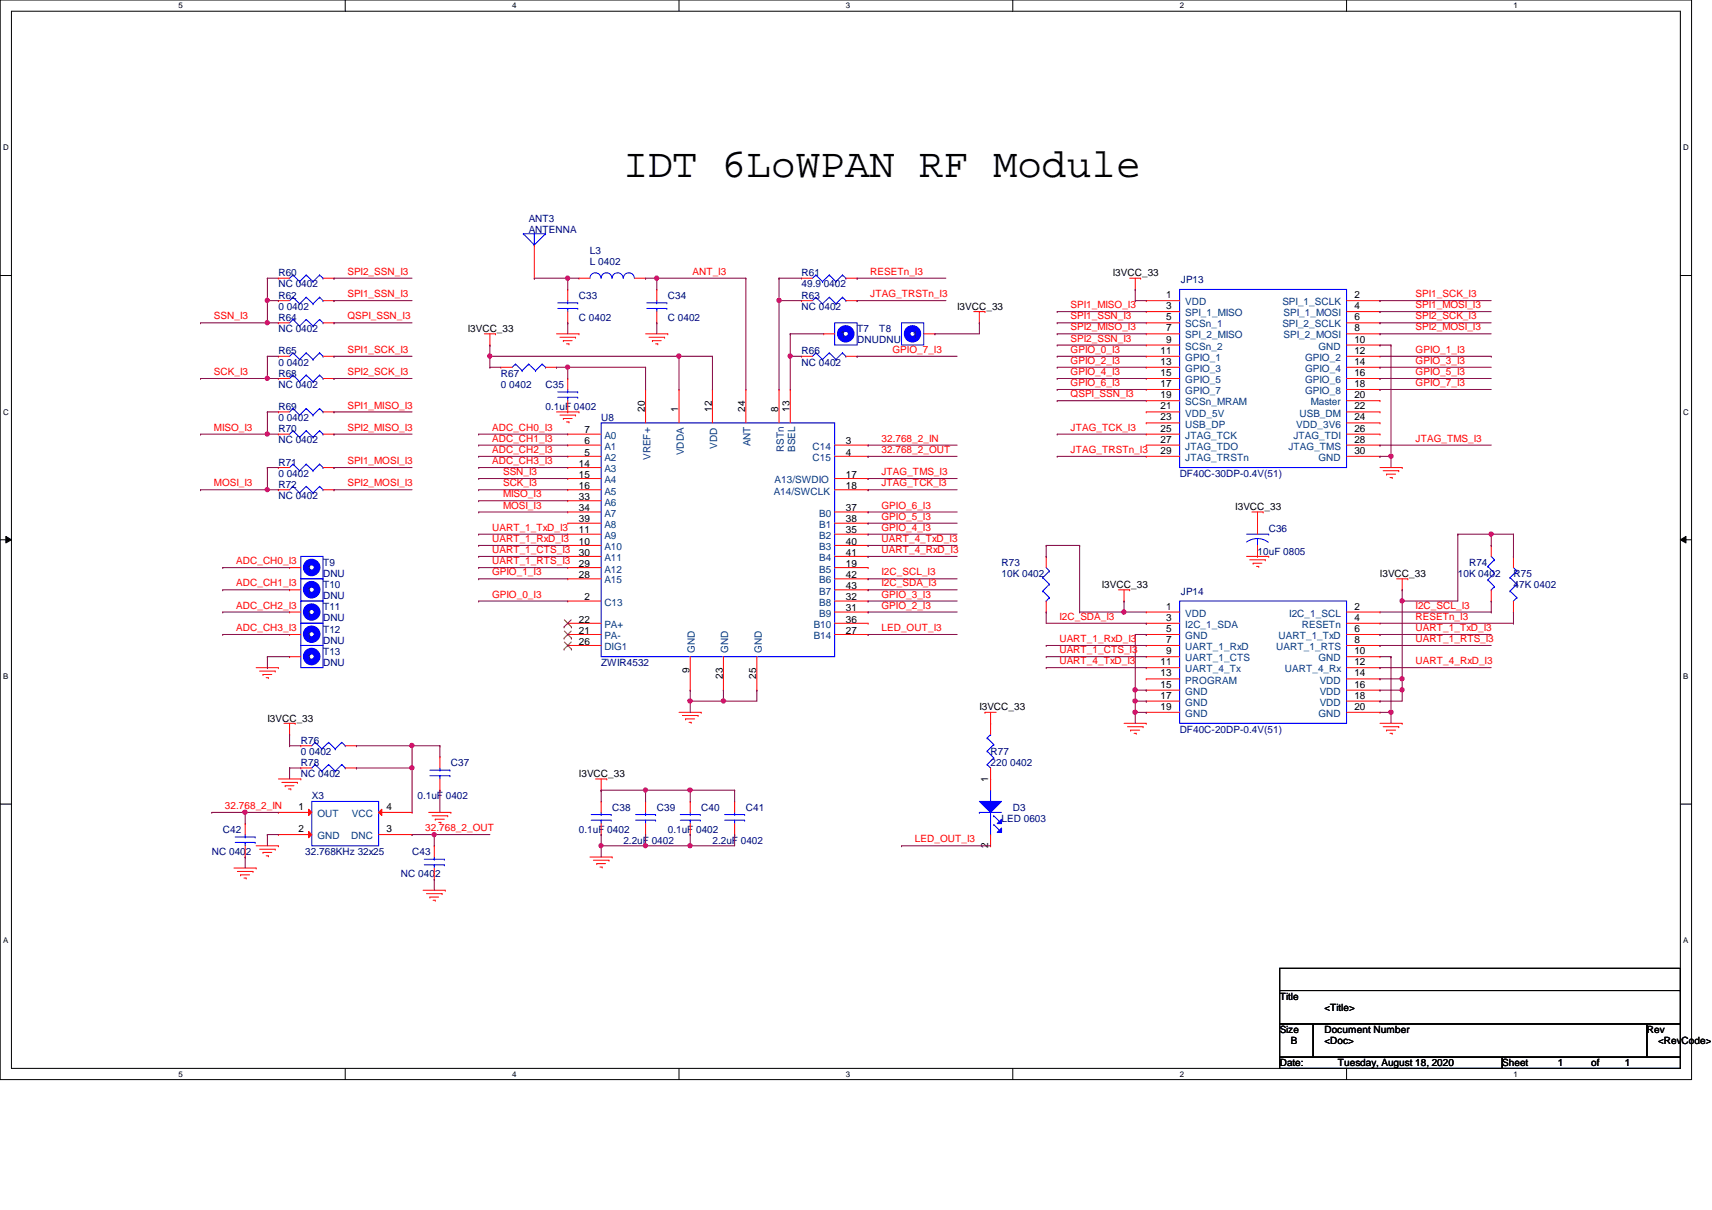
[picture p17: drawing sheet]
<svg xmlns="http://www.w3.org/2000/svg" width="297mm" height="210mm" viewBox="0 0 297 210" stroke-linecap="round" stroke-linejoin="round" font-family="sans-serif">
<defs><g id="words">
<text font-size="7.1" x="108.2" y="30.8">IDT 6LoWPAN RF Module</text>
<g font-size="1.7" fill="#000080">
<text x="91.7" y="38.5">ANT3</text>
<text x="91.7" y="40.4">ANTENNA</text>
<text x="48.3" y="48">R60</text>
<text x="102.4" y="44.1">L3</text>
<text x="102.4" y="46">L 0402</text>
<text x="139.1" y="48">R61</text>
<text x="48.3" y="51.8">R62</text>
<text x="48.3" y="53.8">0 0402</text>
<text x="48.3" y="49.9">NC 0402</text>
<text x="100.5" y="51.8">C33</text>
<text x="115.9" y="51.8">C34</text>
<text x="139.1" y="51.8">R63</text>
<text x="139.1" y="53.8">NC 0402</text>
<text x="139.1" y="49.9">49.9 0402</text>
<text x="204.9" y="49.1">JP13</text>
<text x="48.3" y="55.7">R64</text>
<text x="48.3" y="57.6">NC 0402</text>
<text x="100.5" y="55.7">C 0402</text>
<text x="115.9" y="55.7">C 0402</text>
<text x="148.7" y="57.6">T7</text>
<text x="148.7" y="59.5">DNUDNU</text>
<text x="152.6" y="57.6">T8</text>
<text x="48.3" y="65.3">R68</text>
<text x="48.3" y="61.5">R65</text>
<text x="48.3" y="63.4">0 0402</text>
<text x="86.9" y="65.3">R67</text>
<text x="139.1" y="61.5">R66</text>
<text x="139.1" y="63.4">NC 0402</text>
<text x="48.3" y="67.3">NC 0402</text>
<text x="48.3" y="71.1">R69</text>
<text x="86.9" y="67.3">0 0402</text>
<text x="94.7" y="67.3">C35</text>
<text x="94.7" y="71.1">0.1uF 0402</text>
<text x="48.3" y="73.1">0 0402</text>
<text x="48.3" y="75">R70</text>
<text x="48.3" y="76.9">NC 0402</text>
<text x="104.3" y="73.1">U8</text>
<text x="48.3" y="80.8">R71</text>
<text x="48.3" y="82.7">0 0402</text>
<text x="204.7" y="82.7">DF40C-30DP-0.4V(51)</text>
<text x="48.3" y="84.6">R72</text>
<text x="48.3" y="86.6">NC 0402</text>
<text x="220.1" y="92.4">C36</text>
<text x="56" y="98.1">T9</text>
<text x="56" y="100.1">DNU</text>
<text x="173.8" y="98.1">R73</text>
<text x="173.8" y="100.1">10K 0402</text>
<text x="218.2" y="96.2">10uF 0805</text>
<text x="252.9" y="100.1">10K 0402</text>
<text x="254.9" y="98.1">R74</text>
<text x="262.6" y="100.1">R75</text>
<text x="56" y="105.9">T11</text>
<text x="56" y="107.8">DNU</text>
<text x="56" y="102">T10</text>
<text x="56" y="103.9">DNU</text>
<text x="204.9" y="103.2">JP14</text>
<text x="262.6" y="102">47K 0402</text>
<text x="56" y="109.7">T12</text>
<text x="56" y="111.7">DNU</text>
<text x="56" y="113.6">T13</text>
<text x="56" y="115.5">DNU</text>
<text x="104.3" y="115.5">ZWIR4532</text>
<text x="52.2" y="129">R76</text>
<text x="52.2" y="131">0 0402</text>
<text x="171.9" y="131">R77</text>
<text x="204.7" y="127.1">DF40C-20DP-0.4V(51)</text>
<text x="52.2" y="132.9">R78</text>
<text x="52.2" y="134.8">NC 0402</text>
<text x="78.2" y="132.9">C37</text>
<text x="171.9" y="132.9">220 0402</text>
<text x="54.1" y="138.7">X3</text>
<text x="72.4" y="138.7">0.1uF 0402</text>
<text x="106.2" y="140.6">C38</text>
<text x="114" y="140.6">C39</text>
<text x="121.7" y="140.6">C40</text>
<text x="129.4" y="140.6">C41</text>
<text x="173.8" y="142.5">LED 0603</text>
<text x="175.7" y="140.6">D3</text>
<text x="36.7" y="148.3">NC 0402</text>
<text x="38.6" y="144.5">C42</text>
<text x="53" y="148.3">32.768KHz 32x25</text>
<text x="71.5" y="148.3">C43</text>
<text x="100.5" y="144.5">0.1uF 0402</text>
<text x="108.2" y="146.4">2.2uF 0402</text>
<text x="115.9" y="144.5">0.1uF 0402</text>
<text x="123.6" y="146.4">2.2uF 0402</text>
<text x="69.6" y="152.2">NC 0402</text>
</g>
<g font-size="1.7" fill="#f00">
<text x="60.3" y="47.7">SPI2_SSN_I3</text>
<text x="120.1" y="47.7">ANT_I3</text>
<text x="151" y="47.7">RESETn_I3</text>
<text x="60.3" y="51.6">SPI1_SSN_I3</text>
<text x="151" y="51.6">JTAG_TRSTn_I3</text>
<text x="185.8" y="53.5">SPI1_MISO_I3</text>
<text x="245.6" y="51.6">SPI1_SCK_I3</text>
<text x="245.6" y="53.5">SPI1_MOSI_I3</text>
<text x="37.1" y="55.4">SSN_I3</text>
<text x="60.3" y="55.4">QSPI_SSN_I3</text>
<text x="185.8" y="55.4">SPI1_SSN_I3</text>
<text x="185.8" y="57.3">SPI2_MISO_I3</text>
<text x="185.8" y="59.3">SPI2_SSN_I3</text>
<text x="245.6" y="55.4">SPI2_SCK_I3</text>
<text x="245.6" y="57.3">SPI2_MOSI_I3</text>
<text x="37.1" y="65.1">SCK_I3</text>
<text x="60.3" y="61.2">SPI1_SCK_I3</text>
<text x="60.3" y="65.1">SPI2_SCK_I3</text>
<text x="154.9" y="61.2">GPIO_7_I3</text>
<text x="185.8" y="61.2">GPIO_0_I3</text>
<text x="185.8" y="63.1">GPIO_2_I3</text>
<text x="185.8" y="65.1">GPIO_4_I3</text>
<text x="245.6" y="61.2">GPIO_1_I3</text>
<text x="245.6" y="63.1">GPIO_3_I3</text>
<text x="245.6" y="65.1">GPIO_5_I3</text>
<text x="60.3" y="70.9">SPI1_MISO_I3</text>
<text x="185.8" y="67">GPIO_6_I3</text>
<text x="185.8" y="68.9">QSPI_SSN_I3</text>
<text x="245.6" y="67">GPIO_7_I3</text>
<text x="37.1" y="74.7">MISO_I3</text>
<text x="60.3" y="74.7">SPI2_MISO_I3</text>
<text x="85.4" y="74.7">ADC_CH0_I3</text>
<text x="85.4" y="76.6">ADC_CH1_I3</text>
<text x="152.9" y="76.6">32.768_2_IN</text>
<text x="185.8" y="74.7">JTAG_TCK_I3</text>
<text x="245.6" y="76.6">JTAG_TMS_I3</text>
<text x="60.3" y="80.5">SPI1_MOSI_I3</text>
<text x="85.4" y="78.6">ADC_CH2_I3</text>
<text x="85.4" y="80.5">ADC_CH3_I3</text>
<text x="87.3" y="82.4">SSN_I3</text>
<text x="152.9" y="78.6">32.768_2_OUT</text>
<text x="152.9" y="82.4">JTAG_TMS_I3</text>
<text x="185.8" y="78.6">JTAG_TRSTn_I3</text>
<text x="37.1" y="84.4">MOSI_I3</text>
<text x="60.3" y="84.4">SPI2_MOSI_I3</text>
<text x="87.3" y="84.4">SCK_I3</text>
<text x="87.3" y="86.3">MISO_I3</text>
<text x="87.3" y="88.2">MOSI_I3</text>
<text x="152.9" y="84.4">JTAG_TCK_I3</text>
<text x="152.9" y="88.2">GPIO_6_I3</text>
<text x="85.4" y="92.1">UART_1_TxD_I3</text>
<text x="85.4" y="94">UART_1_RxD_I3</text>
<text x="85.4" y="95.9">UART_1_CTS_I3</text>
<text x="152.9" y="90.2">GPIO_5_I3</text>
<text x="152.9" y="92.1">GPIO_4_I3</text>
<text x="152.9" y="94">UART_4_TxD_I3</text>
<text x="152.9" y="95.9">UART_4_RxD_I3</text>
<text x="41" y="97.9">ADC_CH0_I3</text>
<text x="41" y="101.7">ADC_CH1_I3</text>
<text x="85.4" y="97.9">UART_1_RTS_I3</text>
<text x="85.4" y="99.8">GPIO_1_I3</text>
<text x="152.9" y="99.8">I2C_SCL_I3</text>
<text x="152.9" y="101.7">I2C_SDA_I3</text>
<text x="41" y="105.6">ADC_CH2_I3</text>
<text x="85.4" y="103.7">GPIO_0_I3</text>
<text x="152.9" y="103.7">GPIO_3_I3</text>
<text x="152.9" y="105.6">GPIO_2_I3</text>
<text x="183.8" y="107.5">I2C_SDA_I3</text>
<text x="245.6" y="105.6">I2C_SCL_I3</text>
<text x="245.6" y="107.5">RESETn_I3</text>
<text x="41" y="109.5">ADC_CH3_I3</text>
<text x="152.9" y="109.5">LED_OUT_I3</text>
<text x="183.8" y="111.4">UART_1_RxD_I3</text>
<text x="183.8" y="113.3">UART_1_CTS_I3</text>
<text x="245.6" y="109.5">UART_1_TxD_I3</text>
<text x="245.6" y="111.4">UART_1_RTS_I3</text>
<text x="183.8" y="115.2">UART_4_TxD_I3</text>
<text x="245.6" y="115.2">UART_4_RxD_I3</text>
<text x="39" y="140.3">32.768_2_IN</text>
<text x="73.8" y="144.2">32.768_2_OUT</text>
<text x="158.7" y="146.1">LED_OUT_I3</text>
</g>
<g font-size="1.7">
<text x="193.1" y="48">I3VCC_33</text>
<text x="166.1" y="53.8">I3VCC_33</text>
<text x="202.4" y="51.7">1</text>
<text x="202.4" y="53.6">3</text>
<text x="235" y="51.7">2</text>
<text x="235" y="53.6">4</text>
<text x="81.1" y="57.6">I3VCC_33</text>
<text x="202.4" y="55.6">5</text>
<text x="202.4" y="57.5">7</text>
<text x="202.4" y="59.4">9</text>
<text x="235" y="55.6">6</text>
<text x="235" y="57.5">8</text>
<text x="235" y="59.4">10</text>
<text x="201.4" y="61.4">11</text>
<text x="201.4" y="63.3">13</text>
<text x="201.4" y="65.2">15</text>
<text x="235" y="61.4">12</text>
<text x="235" y="63.3">14</text>
<text x="235" y="65.2">16</text>
<text x="111.9" y="71.5" transform="rotate(-90 111.9 71.5)">20</text>
<text x="117.7" y="71.5" transform="rotate(-90 117.7 71.5)">1</text>
<text x="123.5" y="71.5" transform="rotate(-90 123.5 71.5)">12</text>
<text x="129.3" y="71.5" transform="rotate(-90 129.3 71.5)">24</text>
<text x="135" y="71.5" transform="rotate(-90 135 71.5)">8</text>
<text x="137" y="71.5" transform="rotate(-90 137 71.5)">13</text>
<text x="201.4" y="67.1">17</text>
<text x="201.4" y="69.1">19</text>
<text x="201.4" y="71">21</text>
<text x="235" y="67.1">18</text>
<text x="235" y="69.1">20</text>
<text x="235" y="71">22</text>
<text x="101.4" y="77.1">6</text>
<text x="101.4" y="75.2">7</text>
<text x="146.8" y="77.1">3</text>
<text x="201.4" y="72.9">23</text>
<text x="201.4" y="74.9">25</text>
<text x="201.4" y="76.8">27</text>
<text x="235" y="72.9">24</text>
<text x="235" y="74.9">26</text>
<text x="235" y="76.8">28</text>
<text x="100.5" y="81">14</text>
<text x="100.5" y="82.9">15</text>
<text x="101.4" y="79">5</text>
<text x="146.8" y="79">4</text>
<text x="146.8" y="82.9">17</text>
<text x="201.4" y="78.7">29</text>
<text x="235" y="78.7">30</text>
<text x="100.5" y="84.8">16</text>
<text x="100.5" y="86.7">33</text>
<text x="100.5" y="88.7">34</text>
<text x="146.8" y="84.8">18</text>
<text x="146.8" y="88.7">37</text>
<text x="214.3" y="88.5">I3VCC_33</text>
<text x="100.5" y="94.5">10</text>
<text x="100.5" y="92.5">11</text>
<text x="100.5" y="90.6">39</text>
<text x="146.8" y="92.5">35</text>
<text x="146.8" y="90.6">38</text>
<text x="146.8" y="94.5">40</text>
<text x="100.5" y="100.3">28</text>
<text x="100.5" y="98.3">29</text>
<text x="100.5" y="96.4">30</text>
<text x="146.8" y="98.3">19</text>
<text x="146.8" y="96.4">41</text>
<text x="146.8" y="100.3">42</text>
<text x="239.4" y="100.1">I3VCC_33</text>
<text x="100.5" y="108">22</text>
<text x="101.4" y="104.1">2</text>
<text x="146.8" y="106">31</text>
<text x="146.8" y="104.1">32</text>
<text x="146.8" y="108">36</text>
<text x="146.8" y="102.2">43</text>
<text x="191.2" y="102">I3VCC_33</text>
<text x="202.4" y="105.7">1</text>
<text x="202.4" y="107.7">3</text>
<text x="235" y="105.7">2</text>
<text x="235" y="107.7">4</text>
<text x="100.5" y="109.9">21</text>
<text x="100.5" y="111.8">26</text>
<text x="146.8" y="109.9">27</text>
<text x="202.4" y="109.6">5</text>
<text x="202.4" y="111.5">7</text>
<text x="202.4" y="113.5">9</text>
<text x="235" y="109.6">6</text>
<text x="235" y="111.5">8</text>
<text x="235" y="113.5">10</text>
<text x="119.6" y="116.8" transform="rotate(-90 119.6 116.8)">9</text>
<text x="125.4" y="117.8" transform="rotate(-90 125.4 117.8)">23</text>
<text x="131.2" y="117.8" transform="rotate(-90 131.2 117.8)">25</text>
<text x="201.4" y="115.4">11</text>
<text x="201.4" y="117.3">13</text>
<text x="201.4" y="119.3">15</text>
<text x="235" y="115.4">12</text>
<text x="235" y="117.3">14</text>
<text x="235" y="119.3">16</text>
<text x="46.4" y="125.2">I3VCC_33</text>
<text x="169.9" y="123.2">I3VCC_33</text>
<text x="201.4" y="121.2">17</text>
<text x="201.4" y="123.1">19</text>
<text x="235" y="121.2">18</text>
<text x="235" y="123.1">20</text>
<text x="100.5" y="134.8">I3VCC_33</text>
<text x="171.4" y="135.7" transform="rotate(-90 171.4 135.7)">1</text>
<text x="51.8" y="140.5">1</text>
<text x="67.1" y="140.5">4</text>
<text x="51.8" y="144.4">2</text>
<text x="67.1" y="144.4">3</text>
<text x="171.4" y="147.1" transform="rotate(-90 171.4 147.1)">2</text>
<text x="222" y="173.4">Title</text>
<text x="222" y="179.2">Size</text>
<text x="229.8" y="179.2">Document Number</text>
<text x="229.8" y="175.3">&lt;Title&gt;</text>
<text x="285.7" y="179.2">Rev</text>
<text x="222" y="185">Date:</text>
<text x="224" y="181.1">B</text>
<text x="229.8" y="181.1">&lt;Doc&gt;</text>
<text x="232.1" y="185">Tuesday, August 18, 2020</text>
<text x="260.6" y="185">Sheet</text>
<text x="270.3" y="185">1</text>
<text x="276.1" y="185">of</text>
<text x="281.9" y="185">1</text>
<text x="287.7" y="181.1">&lt;RevCode&gt;</text>
</g>
<g font-size="1.7" fill="#004080">
<text x="205.7" y="53">VDD</text>
<text x="222.5" y="53">SPI_1_SCLK</text>
<text x="145.8" y="58.7">1</text>
<text x="158.3" y="58.7">1</text>
<text x="205.7" y="54.9">SPI_1_MISO</text>
<text x="205.7" y="56.8">SCSn_1</text>
<text x="205.7" y="58.7">SPI_2_MISO</text>
<text x="222.5" y="56.8">SPI_2_SCLK</text>
<text x="222.7" y="54.9">SPI_1_MOSI</text>
<text x="222.7" y="58.7">SPI_2_MOSI</text>
<text x="205.7" y="60.7">SCSn_2</text>
<text x="205.7" y="62.6">GPIO_1</text>
<text x="205.7" y="64.5">GPIO_3</text>
<text x="226.4" y="62.6">GPIO_2</text>
<text x="226.4" y="64.5">GPIO_4</text>
<text x="228.8" y="60.7">GND</text>
<text x="205.7" y="66.5">GPIO_5</text>
<text x="205.7" y="68.4">GPIO_7</text>
<text x="205.7" y="70.3">SCSn_MRAM</text>
<text x="226.4" y="66.5">GPIO_6</text>
<text x="226.4" y="68.4">GPIO_8</text>
<text x="227.4" y="70.3">Master</text>
<text x="104.9" y="76.2">A0</text>
<text x="124.5" y="77.8" transform="rotate(-90 124.5 77.8)">VDD</text>
<text x="130.2" y="77.4" transform="rotate(-90 130.2 77.4)">ANT</text>
<text x="205.7" y="72.3">VDD_5V</text>
<text x="205.7" y="74.2">USB_DP</text>
<text x="205.7" y="76.1">JTAG_TCK</text>
<text x="224.4" y="76.1">JTAG_TDI</text>
<text x="224.9" y="74.2">VDD_3V6</text>
<text x="225.5" y="72.3">USB_DM</text>
<text x="104.9" y="80">A2</text>
<text x="104.9" y="78.1">A1</text>
<text x="104.9" y="81.9">A3</text>
<text x="104.9" y="83.9">A4</text>
<text x="112.9" y="79.8" transform="rotate(-90 112.9 79.8)">VREF+</text>
<text x="118.7" y="79" transform="rotate(-90 118.7 79)">VDDA</text>
<text x="134.4" y="83.9">A13/SWDIO</text>
<text x="136" y="78.4" transform="rotate(-90 136 78.4)">RSTn</text>
<text x="138" y="78.4" transform="rotate(-90 138 78.4)">BSEL</text>
<text x="141" y="78.1">C14</text>
<text x="141" y="80">C15</text>
<text x="205.7" y="78">JTAG_TDO</text>
<text x="205.7" y="80">JTAG_TRSTn</text>
<text x="223.6" y="78">JTAG_TMS</text>
<text x="228.8" y="80">GND</text>
<text x="104.9" y="85.8">A5</text>
<text x="104.9" y="87.7">A6</text>
<text x="104.9" y="89.7">A7</text>
<text x="134.2" y="85.8">A14/SWCLK</text>
<text x="142.2" y="89.7">B0</text>
<text x="104.9" y="95.5">A10</text>
<text x="104.9" y="93.5">A9</text>
<text x="104.9" y="91.6">A8</text>
<text x="142.2" y="93.5">B2</text>
<text x="142.2" y="91.6">B1</text>
<text x="142.2" y="95.5">B3</text>
<text x="53.2" y="99.3">1</text>
<text x="104.9" y="101.2">A15</text>
<text x="104.9" y="99.3">A12</text>
<text x="104.9" y="97.4">A11</text>
<text x="142.2" y="99.3">B5</text>
<text x="142.2" y="97.4">B4</text>
<text x="142.2" y="101.2">B6</text>
<text x="53.2" y="107">1</text>
<text x="53.2" y="103.1">1</text>
<text x="104.9" y="105.1">C13</text>
<text x="142.2" y="107">B9</text>
<text x="142.2" y="105.1">B8</text>
<text x="142.2" y="103.2">B7</text>
<text x="205.7" y="107">VDD</text>
<text x="223.7" y="107">I2C_1_SCL</text>
<text x="53.2" y="110.9">1</text>
<text x="104.9" y="110.9">PA-</text>
<text x="104.9" y="109">PA+</text>
<text x="104.9" y="112.8">DIG1</text>
<text x="120.6" y="113.3" transform="rotate(-90 120.6 113.3)">GND</text>
<text x="126.4" y="113.3" transform="rotate(-90 126.4 113.3)">GND</text>
<text x="132.2" y="113.3" transform="rotate(-90 132.2 113.3)">GND</text>
<text x="141.2" y="110.9">B14</text>
<text x="141.2" y="109">B10</text>
<text x="205.7" y="108.9">I2C_1_SDA</text>
<text x="205.7" y="110.9">GND</text>
<text x="205.7" y="112.8">UART_1_RxD</text>
<text x="221.4" y="112.8">UART_1_RTS</text>
<text x="221.8" y="110.9">UART_1_TxD</text>
<text x="225.9" y="108.9">RESETn</text>
<text x="53.2" y="114.7">1</text>
<text x="205.7" y="114.7">UART_1_CTS</text>
<text x="205.7" y="116.6">UART_4_Tx</text>
<text x="205.7" y="118.6">PROGRAM</text>
<text x="222.9" y="116.6">UART_4_Rx</text>
<text x="228.8" y="114.7">GND</text>
<text x="229" y="118.6">VDD</text>
<text x="205.7" y="120.5">GND</text>
<text x="205.7" y="122.4">GND</text>
<text x="205.7" y="124.4">GND</text>
<text x="228.8" y="124.4">GND</text>
<text x="229" y="120.5">VDD</text>
<text x="229" y="122.4">VDD</text>
<text x="55.1" y="141.7">OUT</text>
<text x="61" y="141.7">VCC</text>
<text x="55.1" y="145.6">GND</text>
<text x="60.9" y="145.6">DNC</text>
</g>
<g font-size="1.4">
<text x="30.9" y="1.4">5</text>
<text x="88.9" y="1.4">4</text>
<text x="146.8" y="1.4">3</text>
<text x="204.7" y="1.4">2</text>
<text x="262.6" y="1.4">1</text>
<text x=".5" y="26.1">D</text>
<text x="292.1" y="26.1">D</text>
<text x=".5" y="71.9">C</text>
<text x="292.1" y="71.9">C</text>
<text x=".5" y="117.8">B</text>
<text x="292.1" y="117.8">B</text>
<text x=".5" y="163.6">A</text>
<text x="292.1" y="163.6">A</text>
<text x="30.9" y="186.8">5</text>
<text x="88.9" y="186.8">4</text>
<text x="146.8" y="186.8">3</text>
<text x="204.7" y="186.8">2</text>
<text x="262.6" y="186.8">1</text>
</g>
</g></defs>
<path d="M0 0h293.5v187.3h-293.5zM2 1.9h289.5v183.4h-289.5z" fill="none" stroke="#000" stroke-width=".17"/>
<g fill="#fff">
<path d="M30.9 .2h.8v1.5h-.8z"/>
<path d="M30.9 185.5h.8v1.6h-.8z"/>
</g>
<path d="M59.9 0v1.9M59.9 185.3v2" fill="none" stroke="#000" stroke-width=".17"/>
<g fill="#fff">
<path d="M88.9 .2h.7v1.5h-.7z"/>
<path d="M88.9 185.5h.7v1.6h-.7z"/>
</g>
<path d="M117.8 0v1.9M117.8 185.3v2" fill="none" stroke="#000" stroke-width=".17"/>
<g fill="#fff">
<path d="M146.8 .2h.7v1.5h-.7z"/>
<path d="M146.8 185.5h.7v1.6h-.7z"/>
</g>
<path d="M175.7 0v1.9M175.7 185.3v2" fill="none" stroke="#000" stroke-width=".17"/>
<g fill="#fff">
<path d="M204.7 .2h.7v1.5h-.7z"/>
<path d="M204.7 185.5h.7v1.6h-.7z"/>
</g>
<path d="M233.6 0v1.9M233.6 185.3v2" fill="none" stroke="#000" stroke-width=".17"/>
<g fill="#fff">
<path d="M262.6 .2h.8v1.5h-.8z"/>
<path d="M262.6 185.5h.8v1.6h-.8z"/>
<path d="M.5 24.8h1v1.6h-1z"/>
<path d="M292.1 24.8h.9v1.6h-.9z"/>
<path d="M.5 70.7h1v1.5h-1z"/>
<path d="M292.1 70.7h.9v1.5h-.9z"/>
</g>
<path d="M0 47.8h2M291.5 47.8h2" fill="none" stroke="#000" stroke-width=".17"/>
<g fill="#fff">
<path d="M.5 116.5h.9v1.6h-.9z"/>
<path d="M292.1 116.5h.8v1.6h-.8z"/>
</g>
<path d="M0 93.6h2M1 93l1 .6-1 .6zM291.5 93.6l1-.6v1.2zM291.5 93.6h2" fill="none" stroke="#000" stroke-width=".17"/>
<path d="M1 93l1 .6-1 .6zM291.5 93.6l1-.6v1.2z" fill="#000"/>
<g fill="#fff">
<path d="M.5 162.4h.9v1.5h-.9z"/>
<path d="M292.1 162.4h.8v1.5h-.8z"/>
</g>
<path d="M0 139.5h2M291.5 139.5h2M222 168h69.5v3.8h-69.5zM222 171.8h69.5v5.8h-69.5zM222 177.6h5.8v5.8h-5.8zM227.8 177.6h57.9v5.8h-57.9zM285.7 177.6h5.8v5.8h-5.8zM222 183.4h38.6v1.9h-38.6zM260.6 183.4h30.9v1.9h-30.9z" fill="none" stroke="#000" stroke-width=".17"/>
<g fill="none" stroke="#f00" stroke-width=".17">
<path d="M84 57.9h2M85 59.9h.1M85 57.9v2M86 57.9h.1M96.6 57.9h3.9M97.2 58.5h2.7M97.7 59.1h.1M97.7 59.1h1.6M98.3 59.6h.4M98.7 59.6h.1M99.9 58.5h.1M100.5 57.9h.1"/>
<path d="M112 57.9h3.9M112.6 58.5h2.7M113.2 59.1h.1M113.2 59.1h1.5M113.7 59.6h.4M114.1 59.6h.1M115.3 58.5h.1M115.9 57.9h.1M168.9 54.1h2M169.9 56h.1M169.9 54.1v1.9M170.9 54.1h.1"/>
<path d="M196 48.3h1.9M197 50.2h.1M197 48.3v1.9M197.9 48.3h.1M96.6 71.5h3.9M97.2 72h2.7M97.7 72.6h.1M97.7 72.6h1.6M98.3 73.2h.4M98.7 73.2h.1M99.9 72h.1M100.5 71.5h.1"/>
<path d="M216.3 96.5h3.8M216.8 97.1h2.7M217.2 88.8h2M217.4 97.7h.1M217.4 97.7h1.5M218 98.3h.4M218.2 90.8h.1M218.2 88.8v2M218.4 98.3h.1M219.2 88.8h.1M219.5 97.1h.1M220.1 96.5h.1"/>
<path d="M239.4 81.1h3.9M240 81.7h2.7M240.6 82.3h.1M240.6 82.3h1.5M241.2 82.8h.4M241.6 82.8h.1M242.7 81.7h.1M243.3 81.1h.1M258.7 94.6h.1M258.7 94.6v1.9M44.4 115.8h3.9M45 116.4h2.7"/>
<path d="M45.6 117h.1M45.6 117h1.6M46.2 117.6h.4M46.6 117.6h.1M47.7 116.4h.1M48.3 115.8h.1M194.1 102.3h1.9M195 104.3h.1M195 102.3v2M196 102.3h.1M242.3 100.4h2M243.3 102.3h.1"/>
<path d="M243.3 100.4v1.9M244.3 100.4h.1M258.7 104.3h.1M258.7 102.3v2M48.3 135.1h3.9M48.9 135.7h2.7M49.3 125.5h1.9M49.5 136.3h.1M49.5 136.3h1.5M50 136.9h.5M50.2 127.4h.1M50.2 125.5v1.9"/>
<path d="M50.5 136.9h.1M51.2 125.5h.1M51.6 135.7h.1M52.2 135.1h.1M103.3 135.1h2M104.3 137.1h.1M104.3 135.1v2M105.3 135.1h.1M117.8 123.6h3.9M118.4 124.1h2.7M119 124.7h.1M119 124.7h1.5"/>
<path d="M119.5 125.3h.4M119.9 125.3h.1M121.1 124.1h.1M121.7 123.6h.1M127.5 139h.1M127.5 139v1.9M170.9 123.6h.1M170.9 123.6h1.9M171.9 125.5h.1M171.9 123.6v1.9M195 125.5h3.9M195.6 126.1h2.7"/>
<path d="M196.2 126.7h.1M196.2 126.7h1.5M196.8 127.2h.3M197.1 127.2h.1M198.3 126.1h.1M198.9 125.5h.1M239.4 125.5h3.9M240 126.1h2.7M240.6 126.7h.1M240.6 126.7h1.5M241.2 127.2h.4M241.6 127.2h.1"/>
<path d="M242.7 126.1h.1M243.3 125.5h.1M40.6 150.6h3.8M41.2 151.2h2.7M41.7 151.8h.1M41.7 151.8h1.6M42.3 152.3h.4M42.7 152.3h.1M43.9 151.2h.1M44.4 150.6h.1M44.4 146.7h3.9M45 147.3h2.7"/>
<path d="M45.6 147.9h.1M45.6 147.9h1.6M46.2 148.5h.4M46.6 148.5h.1M47.7 147.3h.1M48.3 146.7h.1M73.4 154.4h3.9M74 155h2.7M74.4 140.9h3.8M74.6 155.6h.1M74.6 155.6h1.5M75 141.5h2.7"/>
<path d="M75.1 156.2h.4M75.3 146.7h.1M75.3 152.5h.1M75.3 146.7v2M75.3 150.6v1.9M75.5 142.1h.1M75.5 156.2h.1M75.5 142.1h1.6M76.1 142.7h.4M76.5 142.7h.1M76.7 155h.1M77.3 154.4h.1"/>
<path d="M77.7 141.5h.1M78.2 140.9h.1M102.4 148.7h3.8M103 149.2h2.7M103.5 149.8h.1M103.5 149.8h1.6M104.1 150.4h.4M104.5 150.4h.1M105.7 149.2h.1M106.2 148.7h.1M127.5 144.8h.1M127.5 142.9v1.9"/>
</g>
<g fill="none" stroke="#00f" stroke-width=".17">
<path d="M258.1 98.3h.1M258.1 98.3l1.2 1.1M258.7 96.5l.6 .6M259.3 97.1h.1M259.3 99.4h.1M259.3 97.1l-1.2 1.2M259.3 99.4l-1.2 1.2M258.1 100.6h.1M258.1 100.6l1.2 1.2M258.7 102.3h.1M259.3 101.8h.1M259.3 101.8l-.6 .5"/>
<path d="M73.6 149.1h3.5M73.6 150h3.5M75.3 150h.1M75.3 149.1h.1M75.3 148.7v.4M75.3 150v.6M77.1 149.1h.1M77.1 150h.1M125.7 142.3h3.5M125.7 141.3h3.5M127.5 141.3h.1M127.5 142.3h.1"/>
<path d="M127.5 140.9v.4M127.5 142.3v.6M129.2 142.3h.1M129.2 141.3h.1"/>
</g>
<path d="M169.9 139h3.9l-1.9 1.9z" fill="#00f"/>
<path d="M169.9 139h3.9l-1.9 1.9z" fill="none" stroke="#00f" stroke-width=".17"/>
<path d="M173.8 142.1v.8h-.8z" fill="#00f"/>
<path d="M173.8 142.1v.8h-.8z" fill="none" stroke="#00f" stroke-width=".17"/>
<path d="M173 144.4l.8-.8v.8z" fill="#00f"/>
<g fill="none" stroke="#00f" stroke-width=".17">
<path d="M50.8 51.6h.1M50.8 55.4h.1M50.8 51.6l-.6 .6M50.8 51.6l1.2 1.1M50.8 55.4l-.6 .6M50.8 55.4l1.2 1.2M52 52.7h.1M52 56.6h.1M53.1 51.6h.1M53.1 55.4h.1M53.1 51.6l-1.1 1.1M53.1 51.6l1.2 1.1"/>
<path d="M53.1 55.4l-1.1 1.2M53.1 55.4l1.2 1.2M54.3 52.7h.1M54.3 56.6h.1M55.5 51.6h.1M55.5 55.4h.1M55.5 51.6l-1.2 1.1M55.5 51.6l.5 .6M55.5 55.4l-1.2 1.2M55.5 55.4l.5 .6M56 52.2h.1M56 56h.1"/>
<path d="M90.8 40.6h.1M90.8 40.6h3.9M90.8 40.6l1.9 1.9M92.7 42.5h.1M92.7 40.6v1.9M94.7 40.6h.1M94.7 40.6l-2 1.9M102.4 48.3a.95 .95 0 0 1 .9-1 .95 .95 0 0 1 1 1M104.3 48.3a.93 .93 0 0 1 .9-1 .93 .93 0 0 1 1 1M106.2 48.3a.95 .95 0 0 1 1-1 .95 .95 0 0 1 .9 1M108.2 48.3a.95 .95 0 0 1 .9-1 .95 .95 0 0 1 1 1M112.2 53.5h3.5"/>
<path d="M112.2 52.5h3.5M114 52.5h.1M114 53.5h.1M114 52.2v.3M114 53.5v.6M115.7 53.5h.1M115.7 52.5h.1M144.8 56h3.9v3.9h-3.9zM156.4 56h3.9v3.9h-3.9zM50.8 65.1h.1M50.8 70.9h.1M50.8 65.1l-.6 .6"/>
<path d="M50.8 65.1l1.2 1.1M50.8 70.9l-.6 .6M50.8 70.9l1.2 1.1M52 66.2h.1M52 72h.1M53.1 65.1h.1M53.1 70.9h.1M53.1 65.1l-1.1 1.1M53.1 65.1l1.2 1.1M53.1 70.9l-1.1 1.1M53.1 70.9l1.2 1.1M54.3 66.2h.1"/>
<path d="M54.3 72h.1M55.5 65.1h.1M55.5 70.9h.1M55.5 65.1l-1.2 1.1M55.5 65.1l.5 .6M55.5 70.9l-1.2 1.1M55.5 70.9l.5 .6M56 65.7h.1M56 71.5h.1M104.3 73.4h40.5v40.5h-40.5zM141.6 61.2h.1M141.6 61.2l-.6 .6"/>
<path d="M141.6 61.2l1.1 1.2M142.7 62.4h.1M143.9 61.2h.1M143.9 61.2l-1.2 1.2M143.9 61.2l1.1 1.2M145 62.4h.1M146.2 61.2h.1M146.2 61.2l-1.2 1.2M146.2 61.2l.6 .6M146.8 61.8h.1M50.8 84.4h.1M50.8 80.5h.1"/>
<path d="M50.8 84.4l-.6 .6M50.8 84.4l1.2 1.1M50.8 80.5l-.6 .6M50.8 80.5l1.2 1.2M52 85.5h.1M52 81.7h.1M52.2 96.5h3.8v3.9h-3.8zM53.1 84.4h.1M53.1 80.5h.1M53.1 84.4l-1.1 1.1M53.1 84.4l1.2 1.1M53.1 80.5l-1.1 1.2"/>
<path d="M53.1 80.5l1.2 1.2M54.3 85.5h.1M54.3 81.7h.1M55.5 84.4h.1M55.5 80.5h.1M55.5 84.4l-1.2 1.1M55.5 84.4l.5 .6M55.5 80.5l-1.2 1.2M55.5 80.5l.5 .6M56 85h.1M56 81.1h.1M216.3 92.7h3.8"/>
<path d="M218.2 94.6h.1M218.2 93.4l1.1 .3 .7 .4M218.2 93.4l-.8 .1-1.1 .5M218.2 93.4v1.2M220.1 92.7h.1M262.6 98.5l.6 .6M263.2 99.1h.1M263.2 99.1l-1.2 1.1M52.2 108.1h3.8v3.9h-3.8zM52.2 104.3h3.8v3.8h-3.8zM204.7 104.3h28.9v21.2h-28.9zM262 100.2h.1"/>
<path d="M262 102.5h.1M262 100.2l1.2 1.1M262 102.5l1.2 1.2M262.6 104.3h.1M263.2 101.3h.1M263.2 103.7h.1M263.2 101.3l-1.2 1.2M263.2 103.7l-.6 .6M54.1 139h11.6v7.7h-11.6zM54.7 132.6h.1M54.7 132.6l-.6 .6M54.7 132.6l1.1 1.2"/>
<path d="M55.8 133.8h.1M57 132.6h.1M57 132.6l-1.2 1.2M57 132.6l1.2 1.2M58.2 133.8h.1M59.3 132.6h.1M59.3 132.6l-1.1 1.2M59.3 132.6l.6 .6M59.9 133.2h.1M74.6 134.6h3.5M74.6 133.6h3.5M76.3 133.6h.1"/>
<path d="M76.3 134.6h.1M76.3 133.2v.4M76.3 134.6v.5M78.1 134.6h.1M78.1 133.6h.1M171.3 132.6h.1M171.3 130.3h.1M171.3 128h.1M171.3 132.6l.6 .6M171.3 130.3l1.1 1.2M171.3 128l1.1 1.2M171.9 139h.1"/>
<path d="M171.9 127.4h.1M171.9 137.1v1.9M171.9 127.4l-.6 .6M172.4 131.5h.1M172.4 129.2h.1M172.4 131.5l-1.1 1.1M172.4 129.2l-1.1 1.1M40.8 145.2h3.5M40.8 146.1h3.5M42.5 146.1h.1M42.5 145.2h.1M42.5 144.8v.4"/>
<path d="M42.5 146.1v.6M44.3 145.2h.1M44.3 146.1h.1M102.6 142.3h3.4M102.6 141.3h3.4M104.3 141.3h.1M104.3 142.3h.1M104.3 140.9v.4M104.3 142.3v.6M106 142.3h.1M106 141.3h.1M110.3 142.3h3.4"/>
<path d="M110.3 141.3h3.4M112 141.3h.1M112 142.3h.1M112 140.9v.4M112 142.3v.6M113.7 142.3h.1M113.7 141.3h.1M118 142.3h3.5M118 141.3h3.5M119.8 141.3h.1M119.8 142.3h.1M119.8 140.9v.4"/>
<path d="M119.8 142.3v.6M121.5 142.3h.1M121.5 141.3h.1M169.9 140.9h.1M169.9 140.9h3.9M171.9 144.8h.1M171.9 140.9v3.9M172.4 141.5h.1M172.4 143h.1M172.4 141.5l1 1M172.4 143l1 1M173 144.4l.8-.8v.8z"/>
</g>
<g fill="none" stroke="#f00" stroke-width=".17">
<path d="M48.3 52.2h.1M48.3 56h.1M48.3 52.2h1.9M48.3 56h1.9M56 52.2h2M56 56h2M58 52.2h.1M58 56h.1M92.7 48.3h.1M92.7 42.5v5.8M100.5 48.3h.1M100.5 48.3h1.9"/>
<path d="M110.1 48.3h1.9M112 48.3h.1M114 50.2h.1M114 56h.1M114 50.2v2M114 54.1v1.9M142.9 57.9h.1M142.9 57.9h1.9M160.3 57.9h1.9M162.2 57.9h.1M48.3 65.7h.1M48.3 71.5h.1"/>
<path d="M48.3 65.7h1.9M48.3 71.5h1.9M56 65.7h2M56 71.5h2M58 65.7h.1M58 71.5h.1M98.5 79.2h.1M98.5 77.2h.1M98.5 75.3h.1M98.5 77.2h5.8M98.5 79.2h5.8M98.5 75.3h5.8"/>
<path d="M112 67.6h.1M112 67.6v5.8M117.8 67.6h.1M117.8 67.6v5.8M123.6 67.6h.1M123.6 67.6v5.8M129.4 67.6h.1M129.4 67.6v5.8M135.2 67.6h.1M135.2 67.6v5.8M137.1 67.6h.1M137.1 67.6v5.8"/>
<path d="M139.1 61.8h.1M139.1 61.8h1.9M144.8 77.2h5.8M144.8 79.2h5.8M146.8 61.8h1.9M148.7 61.8h.1M150.6 77.2h.1M150.6 79.2h.1M48.3 85h.1M48.3 81.1h.1M48.3 85h1.9M48.3 81.1h1.9"/>
<path d="M50.2 98.5h.1M50.2 98.5h2M56 85h2M56 81.1h2M58 85h.1M58 81.1h.1M98.5 94.6h.1M98.5 92.7h.1M98.5 81.1h.1M98.5 83h.1M98.5 85h.1M98.5 98.5h.1"/>
<path d="M98.5 96.5h.1M98.5 86.9h.1M98.5 88.8h.1M98.5 90.8h.1M98.5 98.5h5.8M98.5 85h5.8M98.5 81.1h5.8M98.5 94.6h5.8M98.5 92.7h5.8M98.5 83h5.8M98.5 96.5h5.8M98.5 86.9h5.8"/>
<path d="M98.5 88.8h5.8M98.5 90.8h5.8M144.8 98.5h5.8M144.8 85h5.8M144.8 94.6h5.8M144.8 92.7h5.8M144.8 83h5.8M144.8 96.5h5.8M144.8 88.8h5.8M144.8 90.8h5.8M150.6 83h.1M150.6 85h.1"/>
<path d="M150.6 98.5h.1M150.6 92.7h.1M150.6 88.8h.1M150.6 90.8h.1M150.6 94.6h.1M150.6 96.5h.1M218.2 90.8h.1M218.2 96.5h.1M218.2 90.8v1.9M218.2 94.6v1.9M262.6 96.5h.1M262.6 96.5v2"/>
<path d="M50.2 110.1h.1M50.2 106.2h.1M50.2 110.1h2M50.2 106.2h2M98.5 104.3h.1M98.5 110.1h.1M98.5 108.1h.1M98.5 112h.1M98.5 100.4h.1M98.5 110.1h5.8M98.5 108.1h5.8M98.5 112h5.8"/>
<path d="M98.5 104.3h5.8M98.5 100.4h5.8M119.8 119.7h.1M119.8 113.9v5.8M125.5 119.7h.1M125.5 113.9v5.8M131.3 119.7h.1M131.3 113.9v5.8M144.8 110.1h5.8M144.8 106.2h5.8M144.8 108.1h5.8M144.8 104.3h5.8"/>
<path d="M144.8 100.4h5.8M144.8 102.3h5.8M150.6 110.1h.1M150.6 106.2h.1M150.6 104.3h.1M150.6 108.1h.1M150.6 100.4h.1M150.6 102.3h.1M198.9 106.2h.1M198.9 108.1h.1M198.9 110.1h.1M198.9 112h.1"/>
<path d="M198.9 113.9h.1M198.9 115.8h.1M198.9 117.8h.1M198.9 119.7h.1M198.9 110.1h5.8M198.9 106.2h5.8M198.9 108.1h5.8M198.9 112h5.8M198.9 113.9h5.8M198.9 115.8h5.8M198.9 117.8h5.8M198.9 119.7h5.8"/>
<path d="M233.6 110.1h5.8M233.6 106.2h5.8M233.6 108.1h5.8M233.6 112h5.8M233.6 113.9h5.8M233.6 115.8h5.8M233.6 117.8h5.8M233.6 119.7h5.8M239.4 106.2h.1M239.4 108.1h.1M239.4 110.1h.1M239.4 112h.1"/>
<path d="M239.4 113.9h.1M239.4 115.8h.1M239.4 117.8h.1M239.4 119.7h.1M262.6 106.2h.1M262.6 104.3v1.9M52.2 133.2h.1M52.2 133.2h1.9M59.9 133.2h1.9M61.8 133.2h.1M76.3 131.3h.1M76.3 137.1h.1"/>
<path d="M76.3 131.3v1.9M76.3 135.1v2M104.3 139h.1M104.3 139v1.9M112 139h.1M112 139v1.9M119.8 139h.1M119.8 139v1.9M171.9 135.1h.1M171.9 125.5h.1M171.9 125.5v1.9M171.9 133.2v3.9"/>
<path d="M198.9 121.6h.1M198.9 123.6h.1M198.9 121.6h5.8M198.9 123.6h5.8M233.6 121.6h5.8M233.6 123.6h5.8M239.4 121.6h.1M239.4 123.6h.1M42.5 142.9h.1M42.5 148.7h.1M42.5 142.9v1.9M42.5 146.7v2"/>
<path d="M104.3 144.8h.1M104.3 142.9v1.9M112 144.8h.1M112 142.9v1.9M119.8 144.8h.1M119.8 142.9v1.9M171.9 146.7h.1M171.9 144.8v1.9"/>
</g>
<g fill="none" stroke="#00f" stroke-width="1.1">
<circle cx="146.8" cy="57.9" r=".95"/>
<circle cx="158.3" cy="57.9" r=".94"/>
<circle cx="54.1" cy="98.4" r=".95"/>
<circle cx="54.1" cy="110" r=".95"/>
<circle cx="54.1" cy="106.2" r=".95"/>
</g>
<path d="M97.9 110.7h.1M97.9 108.8h.1M97.9 112.6h.1M97.9 109.5l1.2 1.2M97.9 107.5l1.2 1.3M97.9 111.4l1.2 1.2M99.1 109.5l-1.2 1.2M99.1 107.5l-1.2 1.3M99.1 111.4l-1.2 1.2M99.1 110.7h.1M99.1 108.8h.1M99.1 112.6h.1" fill="none" stroke="#804000" stroke-width=".17"/>
<path d="M65.7 140.9l.5-.5v1.1z" fill="#f00"/>
<path d="M65.7 140.9l.5-.5v1.1zM65.7 140.9h5.8M71.5 140.9h.1" fill="none" stroke="#f00" stroke-width=".17"/>
<path d="M53.5 144.2l.6 .6-.6 .5z" fill="#f00"/>
<path d="M48.3 144.8h.1M48.3 144.8h5.8M53.5 144.2l.6 .6-.6 .5zM65.7 144.8h5.8M71.5 144.8h.1" fill="none" stroke="#f00" stroke-width=".17"/>
<path d="M53.5 140.4l.6 .5-.6 .6z" fill="#f00"/>
<g fill="none" stroke="#f00" stroke-width=".17">
<path d="M48.3 48.3h.1M48.3 48.3h1.9M56 48.3h2M58 48.3h.1M98.5 50.2h.1M98.5 56h.1M98.5 50.2v2M98.5 54.1v1.9M139.1 52.2h.1M139.1 48.3h.1M139.1 52.2h1.9M139.1 48.3h1.9"/>
<path d="M146.8 52.2h1.9M146.8 48.3h1.9M148.7 52.2h.1M148.7 48.3h.1M198.9 52.2h.1M198.9 54.1h.1M198.9 56h.1M198.9 57.9h.1M198.9 59.9h.1M198.9 52.2h5.8M198.9 54.1h5.8M198.9 56h5.8"/>
<path d="M198.9 57.9h5.8M198.9 59.9h5.8M233.6 52.2h5.8M233.6 54.1h5.8M233.6 56h5.8M233.6 57.9h5.8M233.6 59.9h5.8M239.4 52.2h.1M239.4 54.1h.1M239.4 56h.1M239.4 57.9h.1M239.4 59.9h.1"/>
<path d="M48.3 75.3h.1M48.3 61.8h.1M48.3 75.3h1.9M48.3 61.8h1.9M56 75.3h2M56 61.8h2M58 75.3h.1M58 61.8h.1M86.9 63.7h.1M86.9 63.7h2M94.7 63.7h1.9M96.6 63.7h.1"/>
<path d="M98.5 65.7h.1M98.5 71.5h.1M98.5 65.7v1.9M98.5 69.5v2M198.9 61.8h.1M198.9 63.7h.1M198.9 65.7h.1M198.9 67.6h.1M198.9 69.5h.1M198.9 71.5h.1M198.9 73.4h.1M198.9 75.3h.1"/>
<path d="M198.9 77.2h.1M198.9 79.2h.1M198.9 75.3h5.8M198.9 61.8h5.8M198.9 63.7h5.8M198.9 65.7h5.8M198.9 67.6h5.8M198.9 69.5h5.8M198.9 71.5h5.8M198.9 73.4h5.8M198.9 77.2h5.8M198.9 79.2h5.8"/>
<path d="M233.6 75.3h5.8M233.6 61.8h5.8M233.6 63.7h5.8M233.6 65.7h5.8M233.6 67.6h5.8M233.6 69.5h5.8M233.6 71.5h5.8M233.6 73.4h5.8M233.6 77.2h5.8M233.6 79.2h5.8M239.4 61.8h.1M239.4 63.7h.1"/>
<path d="M239.4 65.7h.1M239.4 67.6h.1M239.4 69.5h.1M239.4 71.5h.1M239.4 73.4h.1M239.4 75.3h.1M239.4 77.2h.1M239.4 79.2h.1M181.5 96.5h.1M181.5 96.5v2M50.2 113.9h.1M50.2 102.3h.1"/>
<path d="M50.2 113.9h2M50.2 102.3h2M181.5 106.2h.1M181.5 104.3v1.9M52.2 129.4h.1M52.2 129.4h1.9M59.9 129.4h1.9M61.8 129.4h.1M48.3 140.9h.1M48.3 140.9h5.8M53.5 140.4l.6 .5-.6 .6z"/>
</g>
<g fill="none" stroke="#00f" stroke-width=".17">
<path d="M50.8 47.7h.1M50.8 47.7l-.6 .6M50.8 47.7l1.2 1.2M52 48.9h.1M53.1 47.7h.1M53.1 47.7l-1.1 1.2M53.1 47.7l1.2 1.2M54.3 48.9h.1M55.5 47.7h.1M55.5 47.7l-1.2 1.2M55.5 47.7l.5 .6M56 48.3h.1"/>
<path d="M96.8 53.5h3.4M96.8 52.5h3.4M98.5 52.5h.1M98.5 53.5h.1M98.5 52.2v.3M98.5 53.5v.6M100.2 53.5h.1M100.2 52.5h.1M141.6 51.6h.1M141.6 47.7h.1M141.6 51.6l-.6 .6M141.6 51.6l1.1 1.1"/>
<path d="M141.6 47.7l-.6 .6M141.6 47.7l1.1 1.2M142.7 52.7h.1M142.7 48.9h.1M143.9 51.6h.1M143.9 47.7h.1M143.9 51.6l-1.2 1.1M143.9 51.6l1.1 1.1M143.9 47.7l-1.2 1.2M143.9 47.7l1.1 1.2M145 52.7h.1M145 48.9h.1"/>
<path d="M146.2 51.6h.1M146.2 47.7h.1M146.2 51.6l-1.2 1.1M146.2 51.6l.6 .6M146.2 47.7l-1.2 1.2M146.2 47.7l.6 .6M146.8 52.2h.1M146.8 48.3h.1M204.7 50.2h28.9v30.9h-28.9zM50.8 74.7h.1M50.8 61.2h.1M50.8 74.7l-.6 .6"/>
<path d="M50.8 74.7l1.2 1.2M50.8 61.2l-.6 .6M50.8 61.2l1.2 1.2M52 75.9h.1M52 62.4h.1M53.1 74.7h.1M53.1 61.2h.1M53.1 74.7l-1.1 1.2M53.1 74.7l1.2 1.2M53.1 61.2l-1.1 1.2M53.1 61.2l1.2 1.2M54.3 75.9h.1"/>
<path d="M54.3 62.4h.1M55.5 74.7h.1M55.5 61.2h.1M55.5 74.7l-1.2 1.2M55.5 74.7l.5 .6M55.5 61.2l-1.2 1.2M55.5 61.2l.5 .6M56 75.3h.1M56 61.8h.1M89.4 63.2h.1M89.4 63.2l-.5 .5M89.4 63.2l1.2 1.1"/>
<path d="M90.6 64.3h.1M91.7 63.2h.1M91.7 63.2l-1.1 1.1M91.7 63.2l1.2 1.1M92.9 64.3h.1M94.1 63.2h.1M94.1 63.2l-1.2 1.1M94.1 63.2l.6 .5M94.7 63.7h.1M96.8 68.9h3.4M96.8 68h3.4M98.5 68h.1"/>
<path d="M98.5 68.9h.1M98.5 67.6v.4M98.5 68.9v.6M100.2 68.9h.1M100.2 68h.1M181.5 98.5l.6 .6M182.1 99.1h.1M182.1 99.1l-1.2 1.1M52.2 112h3.8v3.8h-3.8zM52.2 100.4h3.8v3.9h-3.8zM180.9 100.2h.1M180.9 102.5h.1"/>
<path d="M180.9 100.2l1.2 1.1M180.9 102.5l1.2 1.2M181.5 104.3h.1M182.1 101.3h.1M182.1 103.7h.1M182.1 101.3l-1.2 1.2M182.1 103.7l-.6 .6M54.7 128.8h.1M54.7 128.8l-.6 .6M54.7 128.8l1.1 1.1M55.8 129.9h.1M57 128.8h.1"/>
<path d="M57 128.8l-1.2 1.1M57 128.8l1.2 1.1M58.2 129.9h.1M59.3 128.8h.1M59.3 128.8l-1.1 1.1M59.3 128.8l.6 .6M59.9 129.4h.1"/>
</g>
<g fill="none" stroke="#00f" stroke-width="1.1">
<circle cx="54.1" cy="113.9" r=".95"/>
<circle cx="54.1" cy="102.3" r=".95"/>
</g>
<path d="M46.4 48.3h.1M46.4 48.3v3.9" fill="none" stroke="#800040" stroke-width=".17"/>
<circle cx="46.4" cy="52.1" r=".38" fill="#f0f"/>
<circle cx="46.4" cy="52.1" r=".38" fill="none" stroke="#f0f" stroke-width=".17"/>
<path d="M46.4 48.3h.1M46.4 48.3h1.9M58 48.3h.1M58 48.3h13.5M92.7 48.3h.1M92.7 48.3h5.8M98.5 48.3h.1M98.5 48.3v1.9" fill="none" stroke="#800040" stroke-width=".17"/>
<circle cx="98.5" cy="48.3" r=".38" fill="#f0f"/>
<circle cx="98.5" cy="48.3" r=".38" fill="none" stroke="#f0f" stroke-width=".17"/>
<path d="M98.5 48.3h.1M98.5 48.3h2M112 48.3h.1M112 48.3h2M114 48.3h.1M114 48.3v1.9" fill="none" stroke="#800040" stroke-width=".17"/>
<circle cx="113.9" cy="48.3" r=".38" fill="#f0f"/>
<circle cx="113.9" cy="48.3" r=".38" fill="none" stroke="#f0f" stroke-width=".17"/>
<path d="M114 48.3h.1M114 48.3h15.4M129.4 48.3h.1M129.4 48.3v19.3M135.2 48.3h.1M135.2 48.3v3.9" fill="none" stroke="#800040" stroke-width=".17"/>
<circle cx="135.2" cy="52.1" r=".38" fill="#f0f"/>
<circle cx="135.2" cy="52.1" r=".38" fill="none" stroke="#f0f" stroke-width=".17"/>
<g fill="none" stroke="#800040" stroke-width=".17">
<path d="M34.8 56h.1M46.4 52.2h.1M46.4 52.2h1.9M46.4 52.2v3.8h-11.6M58 52.2h.1M58 52.2h13.5M135.2 48.3h.1M135.2 52.2h.1M135.2 48.3h3.9M135.2 52.2h3.9M135.2 52.2v15.4M148.7 48.3h.1"/>
<path d="M148.7 52.2h.1M148.7 48.3h15.4M148.7 52.2h15.4M183.4 54.1h.1M183.4 54.1h15.5M197 50.2h.1M197 52.2h.1M197 50.2v2M197 52.2h1.9M239.4 52.2h.1M239.4 54.1h.1M239.4 52.2h19.3"/>
<path d="M239.4 54.1h19.3"/>
</g>
<circle cx="46.4" cy="56" r=".37" fill="#f0f"/>
<circle cx="46.4" cy="56" r=".37" fill="none" stroke="#f0f" stroke-width=".17"/>
<g fill="none" stroke="#800040" stroke-width=".17">
<path d="M46.4 56h.1M46.4 56h1.9M58 56h.1M58 56h13.5M85 59.9h.1M85 59.9v1.9M98.5 56h.1M98.5 56v1.9M114 56h.1M114 56v1.9M137.1 57.9h.1M137.1 57.9v3.9"/>
<path d="M137.1 57.9h5.8M162.2 57.9h.1M169.9 56h.1M169.9 56v1.9h-7.7M183.4 56h.1M183.4 57.9h.1M183.4 59.9h.1M183.4 56h15.5M183.4 57.9h15.5M183.4 59.9h15.5M239.4 56h.1M239.4 57.9h.1"/>
<path d="M239.4 59.9h.1M239.4 56h19.3M239.4 57.9h19.3M239.4 59.9h1.9M241.3 59.9h.1M241.3 59.9v19.3"/>
</g>
<circle cx="241.3" cy="79.1" r=".37" fill="#f0f"/>
<circle cx="241.3" cy="79.1" r=".37" fill="none" stroke="#f0f" stroke-width=".17"/>
<path d="M46.4 61.8h.1M46.4 61.8h1.9M46.4 61.8v3.9M58 61.8h.1M58 61.8h13.5M85 61.8h.1M85 61.8h32.8M85 61.8v1.9" fill="none" stroke="#800040" stroke-width=".17"/>
<circle cx="117.8" cy="61.8" r=".38" fill="#f0f"/>
<circle cx="117.8" cy="61.8" r=".38" fill="none" stroke="#f0f" stroke-width=".17"/>
<circle cx="85" cy="61.8" r=".38" fill="#f0f"/>
<circle cx="85" cy="61.8" r=".38" fill="none" stroke="#f0f" stroke-width=".17"/>
<path d="M117.8 61.8h.1M117.8 61.8v5.8M117.8 61.8h5.8M123.6 61.8h.1M123.6 61.8v5.8M137.1 61.8h.1M137.1 61.8h2" fill="none" stroke="#800040" stroke-width=".17"/>
<circle cx="137.1" cy="61.8" r=".38" fill="#f0f"/>
<circle cx="137.1" cy="61.8" r=".38" fill="none" stroke="#f0f" stroke-width=".17"/>
<g fill="none" stroke="#800040" stroke-width=".17">
<path d="M85 63.7h.1M85 63.7h1.9M96.6 63.7h.1M96.6 63.7h15.4M98.5 63.7h.1M137.1 61.8h.1M137.1 61.8v5.8M148.7 61.8h.1M148.7 61.8h17.4M183.4 61.8h.1M183.4 61.8h15.5M239.4 61.8h19.3"/>
<path d="M258.7 61.8h.1"/>
</g>
<circle cx="98.5" cy="63.7" r=".37" fill="#f0f"/>
<circle cx="98.5" cy="63.7" r=".37" fill="none" stroke="#f0f" stroke-width=".17"/>
<path d="M34.8 65.7h.1M34.8 65.7h11.6M98.5 63.7h.1M98.5 63.7v2M112 63.7h.1M112 63.7v3.9M183.4 63.7h.1M183.4 63.7h15.5M239.4 63.7h.1M239.4 63.7h19.3" fill="none" stroke="#800040" stroke-width=".17"/>
<circle cx="46.4" cy="65.6" r=".37" fill="#f0f"/>
<circle cx="46.4" cy="65.6" r=".37" fill="none" stroke="#f0f" stroke-width=".17"/>
<g fill="none" stroke="#800040" stroke-width=".17">
<path d="M34.8 75.3h.1M46.4 65.7h.1M46.4 71.5h.1M46.4 65.7h1.9M46.4 71.5h1.9M46.4 71.5v3.8h-11.6M58 65.7h.1M58 71.5h.1M58 65.7h13.5M58 71.5h13.5M183.4 65.7h.1M183.4 67.6h.1"/>
<path d="M183.4 69.5h.1M183.4 65.7h15.5M183.4 67.6h15.5M183.4 69.5h15.5M239.4 65.7h.1M239.4 67.6h.1M239.4 65.7h19.3M239.4 67.6h19.3"/>
</g>
<circle cx="46.4" cy="75.3" r=".37" fill="#f0f"/>
<circle cx="46.4" cy="75.3" r=".37" fill="none" stroke="#f0f" stroke-width=".17"/>
<g fill="none" stroke="#800040" stroke-width=".17">
<path d="M46.4 75.3h.1M46.4 75.3h1.9M58 75.3h.1M58 75.3h13.5M83.1 75.3h.1M83.1 77.2h.1M83.1 79.2h.1M83.1 75.3h15.4M83.1 77.2h15.4M83.1 79.2h15.4M150.6 77.2h.1M150.6 79.2h.1"/>
<path d="M150.6 77.2h15.5M150.6 79.2h15.5M183.4 75.3h.1M183.4 79.2h.1M183.4 75.3h15.5M183.4 79.2h15.5M239.4 77.2h.1M239.4 79.2h.1M239.4 77.2h19.3M239.4 79.2h1.9M241.3 79.2h.1M241.3 79.2v1.9"/>
<path d="M34.8 85h.1M46.4 81.1h.1M46.4 81.1h1.9M46.4 81.1v3.9h-11.6M58 81.1h.1M58 81.1h13.5M83.1 81.1h.1M83.1 83h.1M83.1 81.1h15.4M83.1 83h15.4M150.6 83h.1M150.6 83h15.5"/>
</g>
<circle cx="46.4" cy="84.9" r=".37" fill="#f0f"/>
<circle cx="46.4" cy="84.9" r=".37" fill="none" stroke="#f0f" stroke-width=".17"/>
<g fill="none" stroke="#800040" stroke-width=".17">
<path d="M46.4 85h.1M46.4 85h1.9M58 85h.1M58 85h13.5M83.1 85h.1M83.1 86.9h.1M83.1 88.8h.1M83.1 92.7h.1M83.1 85h15.4M83.1 86.9h15.4M83.1 88.8h15.4M83.1 92.7h15.4"/>
<path d="M150.6 85h.1M150.6 88.8h.1M150.6 90.8h.1M150.6 92.7h.1M150.6 85h15.5M150.6 88.8h15.5M150.6 90.8h15.5M150.6 92.7h15.5M252.9 92.7h.1M252.9 92.7h5.8M252.9 92.7v11.6"/>
</g>
<circle cx="258.7" cy="92.6" r=".37" fill="#f0f"/>
<circle cx="258.7" cy="92.6" r=".37" fill="none" stroke="#f0f" stroke-width=".17"/>
<g fill="none" stroke="#800040" stroke-width=".17">
<path d="M38.6 98.5h.1M38.6 98.5h11.6M83.1 94.6h.1M83.1 96.5h.1M83.1 98.5h.1M83.1 94.6h15.4M83.1 96.5h15.4M83.1 98.5h15.4M150.6 94.6h.1M150.6 96.5h.1M150.6 94.6h15.5M150.6 96.5h15.5"/>
<path d="M181.5 96.5h.1M181.5 94.6h.1M181.5 94.6h5.8M181.5 94.6v1.9M187.3 94.6h.1M187.3 94.6v11.6M258.7 94.6h.1M262.6 92.7h.1M262.6 96.5h.1M262.6 92.7h-3.9v1.9M262.6 92.7v3.8M38.6 102.3h.1"/>
<path d="M38.6 102.3h11.6M83.1 100.4h.1M83.1 104.3h.1M83.1 100.4h15.4M83.1 104.3h15.4M150.6 100.4h.1M150.6 102.3h.1M150.6 104.3h.1M150.6 100.4h15.5M150.6 102.3h15.5M150.6 104.3h15.5M195 104.3h.1"/>
<path d="M195 104.3v1.9M243.3 102.3h.1M243.3 102.3v2"/>
</g>
<circle cx="195" cy="106.2" r=".38" fill="#f0f"/>
<circle cx="195" cy="106.2" r=".38" fill="none" stroke="#f0f" stroke-width=".17"/>
<path d="M243.3 104.3h.1M243.3 104.3h9.6M243.3 104.3v13.5" fill="none" stroke="#800040" stroke-width=".17"/>
<circle cx="243.3" cy="104.2" r=".37" fill="#f0f"/>
<circle cx="243.3" cy="104.2" r=".37" fill="none" stroke="#f0f" stroke-width=".17"/>
<g fill="none" stroke="#800040" stroke-width=".17">
<path d="M38.6 106.2h.1M38.6 110.1h.1M38.6 106.2h11.6M38.6 110.1h11.6M150.6 106.2h.1M150.6 110.1h.1M150.6 106.2h15.5M150.6 110.1h15.5M181.5 106.2h.1M181.5 106.2v1.9h17.4M187.3 106.2h.1M187.3 106.2h11.6"/>
<path d="M195 106.2h.1M197 110.1h.1M197 110.1v9.6M198.9 108.1h.1M239.4 106.2h19.3M239.4 108.1h23.2M258.7 104.3h.1M258.7 106.2h.1M258.7 104.3v1.9M262.6 106.2h.1M262.6 108.1h.1M262.6 106.2v1.9"/>
</g>
<circle cx="196.9" cy="119.7" r=".38" fill="#f0f"/>
<circle cx="196.9" cy="119.7" r=".38" fill="none" stroke="#f0f" stroke-width=".17"/>
<g fill="none" stroke="#800040" stroke-width=".17">
<path d="M46.4 113.9h.1M46.4 115.8h.1M46.4 113.9h3.8M46.4 113.9v1.9M181.5 112h.1M181.5 113.9h.1M181.5 112h17.4M181.5 113.9h17.4M197 110.1h1.9M198.9 110.1h.1M239.4 110.1h.1M239.4 112h.1"/>
<path d="M239.4 110.1h19.3M239.4 112h19.3M239.4 113.9h1.9M241.3 113.9h.1M241.3 113.9v9.7"/>
</g>
<circle cx="241.3" cy="123.5" r=".37" fill="#f0f"/>
<circle cx="241.3" cy="123.5" r=".37" fill="none" stroke="#f0f" stroke-width=".17"/>
<path d="M181.5 115.8h.1M181.5 115.8h17.4M239.4 115.8h.1M239.4 117.8h.1M239.4 115.8h19.3M239.4 117.8h3.9M243.3 117.8h.1M243.3 117.8v1.9" fill="none" stroke="#800040" stroke-width=".17"/>
<circle cx="243.2" cy="119.7" r=".38" fill="#f0f"/>
<circle cx="243.2" cy="119.7" r=".38" fill="none" stroke="#f0f" stroke-width=".17"/>
<circle cx="243.3" cy="117.7" r=".37" fill="#f0f"/>
<circle cx="243.3" cy="117.7" r=".37" fill="none" stroke="#f0f" stroke-width=".17"/>
<path d="M119.8 119.7h.1M119.8 119.7v1.9" fill="none" stroke="#800040" stroke-width=".17"/>
<circle cx="119.7" cy="121.6" r=".37" fill="#f0f"/>
<circle cx="119.7" cy="121.6" r=".37" fill="none" stroke="#f0f" stroke-width=".17"/>
<path d="M125.5 119.7h.1M125.5 119.7v1.9" fill="none" stroke="#800040" stroke-width=".17"/>
<circle cx="125.5" cy="121.6" r=".37" fill="#f0f"/>
<circle cx="125.5" cy="121.6" r=".37" fill="none" stroke="#f0f" stroke-width=".17"/>
<path d="M131.3 119.7h.1M131.3 119.7v1.9M197 119.7h.1M197 119.7h1.9M197 119.7v1.9M198.9 119.7h.1" fill="none" stroke="#800040" stroke-width=".17"/>
<circle cx="196.9" cy="121.6" r=".37" fill="#f0f"/>
<circle cx="196.9" cy="121.6" r=".37" fill="none" stroke="#f0f" stroke-width=".17"/>
<g fill="none" stroke="#800040" stroke-width=".17">
<path d="M239.4 119.7h.1M239.4 119.7h3.9M243.3 119.7h.1M243.3 119.7v1.9h-3.9M119.8 121.6h.1M119.8 121.6v2M119.8 121.6h11.5M125.5 121.6h.1M197 121.6h.1M197 123.6h.1M197 121.6h1.9M197 121.6v3.9"/>
<path d="M197 123.6h1.9M198.9 121.6h.1M198.9 123.6h.1M239.4 121.6h.1"/>
</g>
<circle cx="196.9" cy="123.5" r=".37" fill="#f0f"/>
<circle cx="196.9" cy="123.5" r=".37" fill="none" stroke="#f0f" stroke-width=".17"/>
<path d="M50.2 127.4h.1M50.2 129.4h.1M50.2 127.4v2M50.2 129.4h2M61.8 129.4h.1M61.8 129.4h14.5M71.5 129.4h.1M71.5 129.4v3.8M239.4 123.6h1.9M241.3 123.6h.1M241.3 123.6v1.9" fill="none" stroke="#800040" stroke-width=".17"/>
<circle cx="71.5" cy="129.3" r=".38" fill="#f0f"/>
<circle cx="71.5" cy="129.3" r=".38" fill="none" stroke="#f0f" stroke-width=".17"/>
<path d="M50.2 133.2h.1M50.2 133.2v1.9M50.2 133.2h2M61.8 133.2h.1M61.8 133.2h9.7M71.5 133.2h.1M71.5 133.2v7.7M76.3 129.4h.1M76.3 129.4v1.9" fill="none" stroke="#800040" stroke-width=".17"/>
<circle cx="71.5" cy="133.2" r=".37" fill="#f0f"/>
<circle cx="71.5" cy="133.2" r=".37" fill="none" stroke="#f0f" stroke-width=".17"/>
<path d="M76.3 137.1h.1M76.3 137.1v3.8M104.3 137.1h.1M104.3 137.1h7.7" fill="none" stroke="#800040" stroke-width=".17"/>
<circle cx="112" cy="137" r=".37" fill="#f0f"/>
<circle cx="112" cy="137" r=".37" fill="none" stroke="#f0f" stroke-width=".17"/>
<path d="M104.3 137.1h.1M104.3 137.1v1.9M112 137.1h.1M112 137.1v1.9M112 137.1h7.8M119.8 137.1h.1M119.8 137.1v1.9" fill="none" stroke="#800040" stroke-width=".17"/>
<circle cx="119.7" cy="137" r=".37" fill="#f0f"/>
<circle cx="119.7" cy="137" r=".37" fill="none" stroke="#f0f" stroke-width=".17"/>
<path d="M119.8 137.1h.1M119.8 137.1h7.7M127.5 137.1h.1M127.5 137.1v1.9M36.7 140.9h.1M36.7 140.9h5.8M42.5 140.9h.1M42.5 140.9v2" fill="none" stroke="#800040" stroke-width=".17"/>
<circle cx="42.5" cy="140.9" r=".37" fill="#f0f"/>
<circle cx="42.5" cy="140.9" r=".37" fill="none" stroke="#f0f" stroke-width=".17"/>
<path d="M42.5 140.9h.1M42.5 140.9h5.8M46.4 144.8h.1M46.4 144.8v1.9M46.4 144.8h1.9M71.5 144.8h.1M71.5 144.8h3.8" fill="none" stroke="#800040" stroke-width=".17"/>
<circle cx="75.3" cy="144.8" r=".38" fill="#f0f"/>
<circle cx="75.3" cy="144.8" r=".38" fill="none" stroke="#f0f" stroke-width=".17"/>
<path d="M75.3 144.8h.1M75.3 144.8v1.9M75.3 144.8h9.7M104.3 144.8h.1M104.3 146.7h.1M104.3 144.8v1.9M112 144.8h.1M112 144.8v1.9h-7.7M119.8 144.8h.1M119.8 144.8v1.9M127.5 144.8h.1M127.5 144.8v1.9" fill="none" stroke="#800040" stroke-width=".17"/>
<circle cx="112" cy="146.7" r=".37" fill="#f0f"/>
<circle cx="112" cy="146.7" r=".37" fill="none" stroke="#f0f" stroke-width=".17"/>
<circle cx="104.3" cy="146.7" r=".37" fill="#f0f"/>
<circle cx="104.3" cy="146.7" r=".37" fill="none" stroke="#f0f" stroke-width=".17"/>
<path d="M104.3 146.7h.1M104.3 146.7v2M112 146.7h.1M112 146.7h15.5M119.8 146.7h.1" fill="none" stroke="#800040" stroke-width=".17"/>
<circle cx="119.7" cy="146.7" r=".37" fill="#f0f"/>
<circle cx="119.7" cy="146.7" r=".37" fill="none" stroke="#f0f" stroke-width=".17"/>
<path d="M42.5 148.7h.1M42.5 148.7v1.9M75.3 152.5h.1M75.3 152.5v1.9M156.4 146.7h.1M156.4 146.7h15.5" fill="none" stroke="#800040" stroke-width=".17"/>
<circle cx="46.4" cy="52.1" r=".38" fill="#f0f"/>
<circle cx="46.4" cy="52.1" r=".38" fill="none" stroke="#f0f" stroke-width=".17"/>
<circle cx="98.5" cy="48.3" r=".38" fill="#f0f"/>
<circle cx="98.5" cy="48.3" r=".38" fill="none" stroke="#f0f" stroke-width=".17"/>
<circle cx="113.9" cy="48.3" r=".38" fill="#f0f"/>
<circle cx="113.9" cy="48.3" r=".38" fill="none" stroke="#f0f" stroke-width=".17"/>
<circle cx="135.2" cy="52.1" r=".38" fill="#f0f"/>
<circle cx="135.2" cy="52.1" r=".38" fill="none" stroke="#f0f" stroke-width=".17"/>
<circle cx="46.4" cy="56" r=".37" fill="#f0f"/>
<circle cx="46.4" cy="56" r=".37" fill="none" stroke="#f0f" stroke-width=".17"/>
<circle cx="241.3" cy="79.1" r=".37" fill="#f0f"/>
<circle cx="241.3" cy="79.1" r=".37" fill="none" stroke="#f0f" stroke-width=".17"/>
<circle cx="117.8" cy="61.8" r=".38" fill="#f0f"/>
<circle cx="117.8" cy="61.8" r=".38" fill="none" stroke="#f0f" stroke-width=".17"/>
<circle cx="85" cy="61.8" r=".38" fill="#f0f"/>
<circle cx="85" cy="61.8" r=".38" fill="none" stroke="#f0f" stroke-width=".17"/>
<circle cx="137.1" cy="61.8" r=".38" fill="#f0f"/>
<circle cx="137.1" cy="61.8" r=".38" fill="none" stroke="#f0f" stroke-width=".17"/>
<circle cx="98.5" cy="63.7" r=".37" fill="#f0f"/>
<circle cx="98.5" cy="63.7" r=".37" fill="none" stroke="#f0f" stroke-width=".17"/>
<circle cx="46.4" cy="65.6" r=".37" fill="#f0f"/>
<circle cx="46.4" cy="65.6" r=".37" fill="none" stroke="#f0f" stroke-width=".17"/>
<circle cx="46.4" cy="75.3" r=".37" fill="#f0f"/>
<circle cx="46.4" cy="75.3" r=".37" fill="none" stroke="#f0f" stroke-width=".17"/>
<circle cx="46.4" cy="84.9" r=".37" fill="#f0f"/>
<circle cx="46.4" cy="84.9" r=".37" fill="none" stroke="#f0f" stroke-width=".17"/>
<circle cx="258.7" cy="92.6" r=".37" fill="#f0f"/>
<circle cx="258.7" cy="92.6" r=".37" fill="none" stroke="#f0f" stroke-width=".17"/>
<circle cx="195" cy="106.2" r=".38" fill="#f0f"/>
<circle cx="195" cy="106.2" r=".38" fill="none" stroke="#f0f" stroke-width=".17"/>
<circle cx="243.3" cy="104.2" r=".37" fill="#f0f"/>
<circle cx="243.3" cy="104.2" r=".37" fill="none" stroke="#f0f" stroke-width=".17"/>
<circle cx="196.9" cy="119.7" r=".38" fill="#f0f"/>
<circle cx="196.9" cy="119.7" r=".38" fill="none" stroke="#f0f" stroke-width=".17"/>
<circle cx="241.3" cy="123.5" r=".37" fill="#f0f"/>
<circle cx="241.3" cy="123.5" r=".37" fill="none" stroke="#f0f" stroke-width=".17"/>
<circle cx="243.2" cy="119.7" r=".38" fill="#f0f"/>
<circle cx="243.2" cy="119.7" r=".38" fill="none" stroke="#f0f" stroke-width=".17"/>
<circle cx="243.3" cy="117.7" r=".37" fill="#f0f"/>
<circle cx="243.3" cy="117.7" r=".37" fill="none" stroke="#f0f" stroke-width=".17"/>
<circle cx="119.7" cy="121.6" r=".37" fill="#f0f"/>
<circle cx="119.7" cy="121.6" r=".37" fill="none" stroke="#f0f" stroke-width=".17"/>
<circle cx="125.5" cy="121.6" r=".37" fill="#f0f"/>
<circle cx="125.5" cy="121.6" r=".37" fill="none" stroke="#f0f" stroke-width=".17"/>
<circle cx="196.9" cy="121.6" r=".37" fill="#f0f"/>
<circle cx="196.9" cy="121.6" r=".37" fill="none" stroke="#f0f" stroke-width=".17"/>
<circle cx="196.9" cy="123.5" r=".37" fill="#f0f"/>
<circle cx="196.9" cy="123.5" r=".37" fill="none" stroke="#f0f" stroke-width=".17"/>
<circle cx="71.5" cy="129.3" r=".38" fill="#f0f"/>
<circle cx="71.5" cy="129.3" r=".38" fill="none" stroke="#f0f" stroke-width=".17"/>
<circle cx="71.5" cy="133.2" r=".37" fill="#f0f"/>
<circle cx="71.5" cy="133.2" r=".37" fill="none" stroke="#f0f" stroke-width=".17"/>
<circle cx="112" cy="137" r=".37" fill="#f0f"/>
<circle cx="112" cy="137" r=".37" fill="none" stroke="#f0f" stroke-width=".17"/>
<circle cx="119.7" cy="137" r=".37" fill="#f0f"/>
<circle cx="119.7" cy="137" r=".37" fill="none" stroke="#f0f" stroke-width=".17"/>
<circle cx="42.5" cy="140.9" r=".37" fill="#f0f"/>
<circle cx="42.5" cy="140.9" r=".37" fill="none" stroke="#f0f" stroke-width=".17"/>
<circle cx="75.3" cy="144.8" r=".38" fill="#f0f"/>
<circle cx="75.3" cy="144.8" r=".38" fill="none" stroke="#f0f" stroke-width=".17"/>
<circle cx="112" cy="146.7" r=".37" fill="#f0f"/>
<circle cx="112" cy="146.7" r=".37" fill="none" stroke="#f0f" stroke-width=".17"/>
<circle cx="104.3" cy="146.7" r=".37" fill="#f0f"/>
<circle cx="104.3" cy="146.7" r=".37" fill="none" stroke="#f0f" stroke-width=".17"/>
<circle cx="119.7" cy="146.7" r=".37" fill="#f0f"/>
<circle cx="119.7" cy="146.7" r=".37" fill="none" stroke="#f0f" stroke-width=".17"/>
<use href="#words"/>
</svg>
